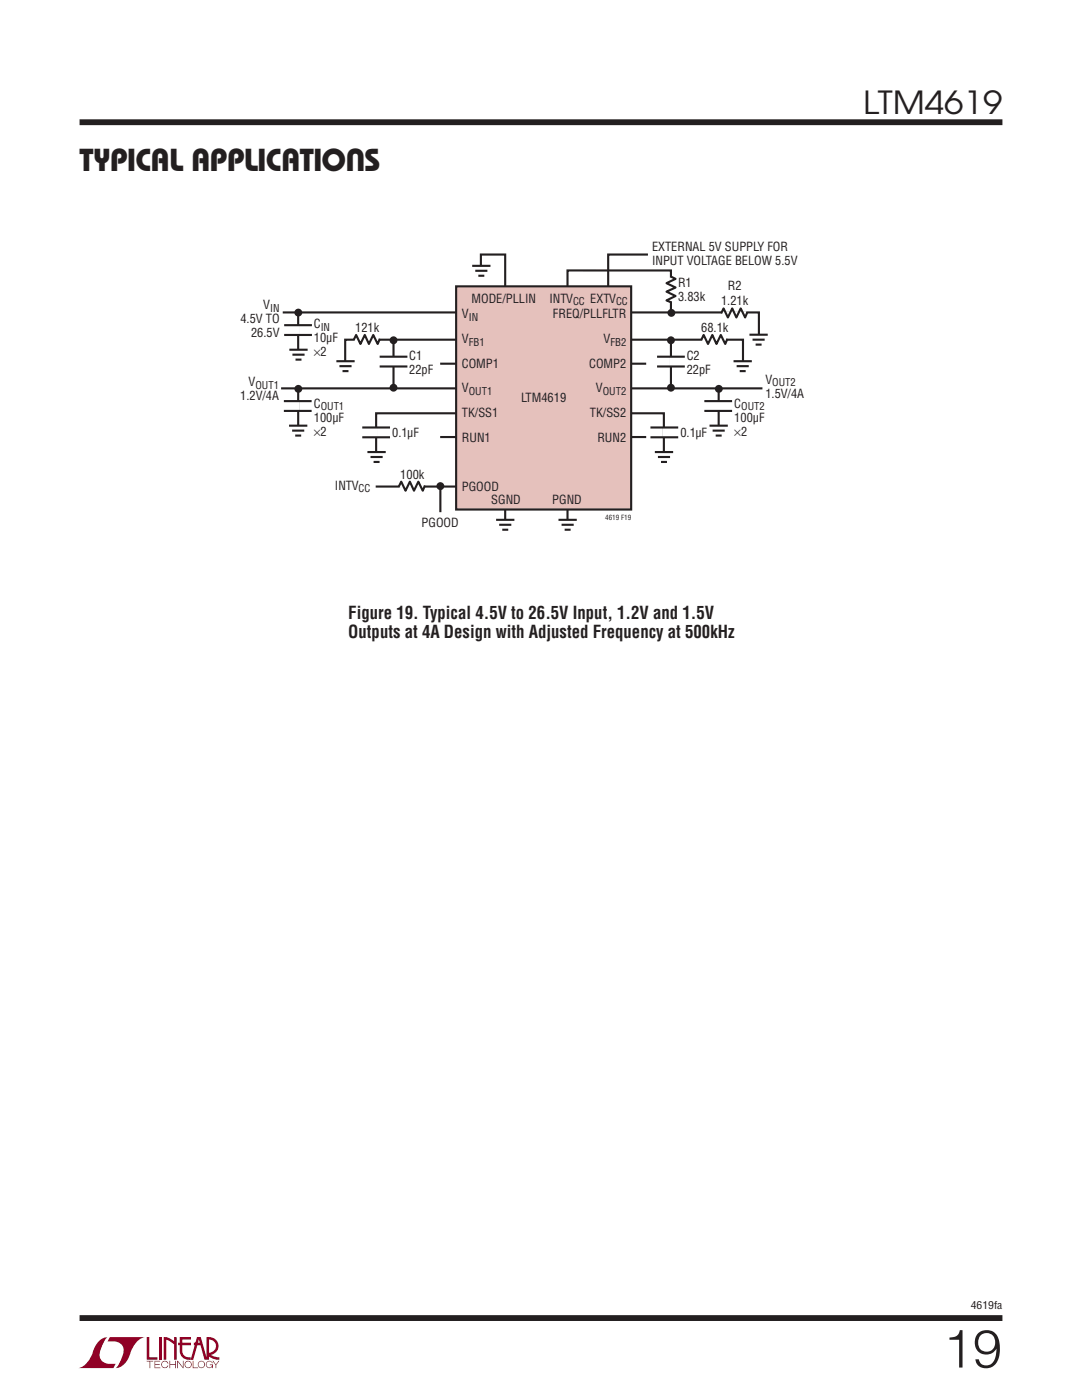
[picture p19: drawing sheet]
<svg xmlns="http://www.w3.org/2000/svg" width="216mm" height="279mm" viewBox="0 0 216 279" stroke-linecap="round" stroke-linejoin="round" font-family="sans-serif">
<defs><g id="words">
<text font-size="10.6" fill="#231f20" x="188.2" y="272.9">19</text>
<g font-size="6.3" fill="#231f20">
<text x="172.2" y="22.8">LTM4619</text>
<text x="15.9" y="34.1">TY</text>
<text x="18.6" y="34.1">P</text>
<text x="18.6" y="34.1">I</text>
<text x="18.6" y="34.1">C</text>
<text x="18.6" y="34.1">A</text>
<text x="18.6" y="34.1">L</text>
<text x="38.1" y="34.1">applications</text>
</g>
<g font-size="3.5" fill="#231f20">
<text x="69.5" y="123.5">Figure 19. Typical 4.5V to 26.5V Input, 1.2V and 1.5V</text>
<text x="69.5" y="127.4">Outputs at 4A Design with Adjusted Frequency at 500kHz</text>
</g>
<g font-size="2.5" fill="#231f20">
<text x="130.1" y="50">EXTERNAL 5V SUPPLY FOR</text>
<text x="130.1" y="52.9">INPUT VOLTAGE BELOW 5.5V</text>
<text x="135.3" y="57.3">R1</text>
<text x="145.2" y="57.9">R2</text>
<text x="48" y="64.5">4.5V TO</text>
<text x="52.5" y="61.7">V</text>
<text x="62.6" y="65.5">C</text>
<text x="92.2" y="63.5">V</text>
<text x="94.1" y="60.4">MODE/PLLIN</text>
<text x="109.6" y="60.4">INTV</text>
<text x="110.3" y="63.5">FREQ/PLLFLTR</text>
<text x="117.8" y="60.4">EXTV</text>
<text x="135.3" y="60.1">3.83k</text>
<text x="143.9" y="60.8">1.21k</text>
<text x="50.1" y="67.3">26.5V</text>
<text x="62.6" y="68.3">10µF</text>
<text x="62.6" y="71.1">×2</text>
<text x="70.9" y="66.2">121k</text>
<text x="81.7" y="71.8">C1</text>
<text x="92.2" y="68.4">V</text>
<text x="120.4" y="68.4">V</text>
<text x="137" y="71.8">C2</text>
<text x="139.9" y="66.2">68.1k</text>
<text x="49.6" y="77">V</text>
<text x="81.7" y="74.6">22pF</text>
<text x="92.2" y="73.4">COMP1</text>
<text x="117.6" y="73.4">COMP2</text>
<text x="137" y="74.6">22pF</text>
<text x="152.7" y="76.6">V</text>
<text x="47.9" y="79.8">1.2V/4A</text>
<text x="62.6" y="81.3">C</text>
<text x="92.2" y="78.3">V</text>
<text x="92.2" y="83.2">TK/SS1</text>
<text x="104" y="80.2">LTM4619</text>
<text x="117.7" y="83.2">TK/SS2</text>
<text x="118.9" y="78.3">V</text>
<text x="146.5" y="81.3">C</text>
<text x="152.7" y="79.4">1.5V/4A</text>
<text x="62.6" y="84.2">100µF</text>
<text x="62.6" y="87">×2</text>
<text x="78.3" y="87.3">0.1µF</text>
<text x="92.2" y="88.2">RUN1</text>
<text x="119.2" y="88.2">RUN2</text>
<text x="135.8" y="87.3">0.1µF</text>
<text x="146.5" y="84.2">100µF</text>
<text x="146.5" y="87">×2</text>
<text x="79.9" y="95.5">100k</text>
<text x="66.8" y="97.8">INTV</text>
<text x="92.2" y="98.1">PGOOD</text>
<text x="98" y="100.7">SGND</text>
<text x="110.2" y="100.7">PGND</text>
<text x="84.1" y="105.2">PGOOD</text>
</g>
<g font-size="2.1" fill="#231f20">
<text x="53.9" y="62.2">IN</text>
<text x="93.5" y="64">IN</text>
<text x="114.4" y="60.9">CC</text>
<text x="122.9" y="60.9">CC</text>
<text x="64" y="66">IN</text>
<text x="93.5" y="69">FB1</text>
<text x="121.8" y="69">FB2</text>
<text x="51" y="77.5">OUT1</text>
<text x="154.1" y="77.1">OUT2</text>
<text x="64" y="81.9">OUT1</text>
<text x="93.5" y="78.8">OUT1</text>
<text x="120.3" y="78.8">OUT2</text>
<text x="147.9" y="81.9">OUT2</text>
<text x="71.6" y="98.3">CC</text>
<text x="193.7" y="261.2">4619fa</text>
</g>
<text font-size="1.4" fill="#231f20" x="120.8" y="103.9">4619 F19</text>
</g></defs>
<g fill="#900126">
<path d="M29.3 266.8h.5v4.1h1.6v.5h-2.1z"/>
<path d="M20 267.4l1-.5h.5h-.1a6.2 6.2 0 0 0-1.5 4 2.58 2.58 0 0 0 3.2 1.3l-.5 .8h-7a4.9 4.9 0 0 0 3.1-3.8l.4-.7z"/>
<path d="M21.9 266.9h7a4.9 4.9 0 0 0-3.1 3.7 3.2 3.2 0 0 1-2.7 2.4h.1a6.2 6.2 0 0 0 1.4-4.1 2.58 2.58 0 0 0-3.1-1.2z"/>
<path d="M31.8 266.8h.5v4.6h-.5z"/>
<path d="M32.7 266.8l1 .2 1 .7v-.9h.5v4.6h-.5v-3.1l-1.5-.9v4h-.5z"/>
<path d="M29.3 271.6h1.3v.1h-.6v1.3h-.2v-1.3h-.5z"/>
<path d="M30.8 271.6h1.2v.1h-1v.5h.9v.2h-.9v.5h1v.1h-1.2z"/>
<path d="M33.8 271.6h.2v.6h1v-.6h.1v1.4h-.1v-.6h-1v.6h-.2z"/>
<path d="M35.4 271.6h.1l1 1.2v-1.2h.1v1.4l-1.1-1.2v1.2h-.1z"/>
<path d="M38.5 271.6h.1v1.3h.9v.1h-1z"/>
<path d="M42.4 271.6h.1l.6 .7 .5-.7h.2l-.7 .8v.6h-.1v-.6z"/>
<path d="M35.9 266.8h2.2v.5h-1.7v.7h1.7v.5h-1.7v1.1a1.32 1.32 0 0 0 1.6 1.3v.5l1.3-4.6h.8l1.1 4.1v-4.1a1.84 1.84 0 0 1 2.3 1.4 1.84 1.84 0 0 1-1.4 2.2l.7 .4 1 .1v.5l-1.2-.2-1.1-.6v-.6a1.34 1.34 0 0 0 1.6-1.2 1.34 1.34 0 0 0-1.4-1.5v4.1h-.9l-.8-2.9h-1.3v-.5h1.2l-.2-.7-1.1 4.1a2.06 2.06 0 0 1-2.7-1.3v-1.6h-.4v-.5h.4z"/>
<path d="M37 271.8a.72 .72 0 0 1 1.2 .1 .72 .72 0 0 1-.4 1.1 .72 .72 0 0 1-1-.7h.2a.59 .59 0 0 0 .8 .5 .59 .59 0 0 0 .2-.9 .59 .59 0 0 0-1 .2v.2h-.2z"/>
<path d="M39.7 271.8a.72 .72 0 0 1 1.1 .1 .72 .72 0 0 1-.4 1.1 .72 .72 0 0 1-.9-.7h.1a.59 .59 0 0 0 .8 .5 .59 .59 0 0 0 .2-.9 .59 .59 0 0 0-1 .2v.2h-.1z"/>
<path d="M41.3 271.8a.72 .72 0 0 1 1.2 .2h-.2a.59 .59 0 0 0-.9-.1 .59 .59 0 0 0 .1 .9 .59 .59 0 0 0 .9-.4h-.5v-.1h.6v.7h-.1v-.3a.73 .73 0 0 1-1.1 .2 .73 .73 0 0 1 0-1.1z"/>
<path d="M32.4 271.8a.71 .71 0 0 1 1.2 .3h-.1a.59 .59 0 0 0-.9-.3 .59 .59 0 0 0-.1 1 .59 .59 0 0 0 .9-.3h.2a.73 .73 0 0 1-1.1 .4 .73 .73 0 0 1-.1-1.1z"/>
</g>
<path d="M15.9 24.4h184.1M15.9 263h184.1" fill="none" stroke="#231f20" stroke-width="1.2" stroke-linecap="butt"/>
<path d="M96 54.1v-3.3h4.8v54.4M129.3 50.8h-7.9v10.1M56.1 77.5h96M56.4 62.4h95v4.9M87.8 72.6h41.1M133.9 62.4v-8.4h-20.7v51M148.3 73.5v-5.7h-79.4v5.8M75 97.1h19.2M87.8 87.2h41.1M132.5 91.3v-8.8h-57.4v8.9" fill="none" stroke="#231f20" stroke-width=".42"/>
<path d="M91 57.2h34.9v44.5h-34.9z" fill="#e5c1bc" stroke="#231f20" stroke-width=".42"/>
<path d="M70.8 67.7h4.8M140.1 67.7h4.8M144.1 62.5h4.8M79.8 97h4.8M143.3 80.1v1.9" fill="none" stroke="#fff" stroke-width=".71" stroke-linecap="butt"/>
<path d="M75.8 67.6l-.4 1.1-.9-1.9-.9 1.9-.8-1.9-.9 1.9-.8-1.9-.5 1M143.4 77.4v8.8M145.1 67.6l-.4 1.1-.9-1.9-.8 1.9-.9-1.9-.8 1.9-.9-1.9-.5 1M149.1 62.3l-.4 1.1-.9-1.8-.9 1.8-.8-1.8-.9 1.8-.8-1.8-.5 .9M84.8 96.9l-.4 1-.9-1.8-.9 1.8-.8-1.8-.9 1.8-.8-1.8-.5 1M140.5 80.1h5.6M140.5 82h5.6M141.6 85h3.6M142.2 85.9h2.4M142.8 86.9h1.2" fill="none" stroke="#231f20" stroke-width=".42"/>
<path d="M143.4 85v2.2" fill="none" stroke="#fff" stroke-width=".97" stroke-linecap="butt"/>
<circle cx="143.4" cy="77.6" r=".79" fill="#231f20"/>
<path d="M59.5 77.4v8.8M56.6 80.1h5.6M56.6 82h5.6M57.7 85h3.6M58.3 85.9h2.4M58.9 86.9h1.2" fill="none" stroke="#231f20" stroke-width=".42"/>
<path d="M59.4 80.1v1.9" fill="none" stroke="#fff" stroke-width=".71" stroke-linecap="butt"/>
<path d="M59.5 85v2.2" fill="none" stroke="#fff" stroke-width=".97" stroke-linecap="butt"/>
<circle cx="59.5" cy="77.6" r=".79" fill="#231f20"/>
<path d="M100.8 103.8v2.2M113.3 103.8v2.2" fill="none" stroke="#fff" stroke-width=".97" stroke-linecap="butt"/>
<path d="M59.5 62.6v8.7M99 103.7h3.6M99.6 104.7h2.4M100.2 105.7h1.2M111.4 103.7h3.7M112.1 104.7h2.4M112.7 105.7h1.2" fill="none" stroke="#231f20" stroke-width=".42"/>
<circle cx="59.5" cy="62.4" r=".79" fill="#231f20"/>
<path d="M59.5 64.9v1.9M75.1 85.3v2M132.6 85.3v2" fill="none" stroke="#fff" stroke-width=".71" stroke-linecap="butt"/>
<g fill="none" stroke="#231f20" stroke-width=".42">
<path d="M56.7 64.9h5.5M56.7 66.9h5.5M57.7 69.8h3.7M58.4 70.8h2.4M59 71.8h1.2M78.5 67.9v9.6M72.3 85.3h5.5M72.3 87.3h5.5M73.3 90.2h3.7M73.9 91.2h2.5M74.5 92.2h1.2M129.8 85.3h5.5"/>
<path d="M129.8 87.3h5.5M130.7 90.2h3.6M131.3 91.2h2.4M131.9 92.2h1.2"/>
</g>
<path d="M59.6 69.8v2.2M75.1 90.2v2.2M132.5 90.2v2.2" fill="none" stroke="#fff" stroke-width=".97" stroke-linecap="butt"/>
<circle cx="78.5" cy="67.9" r=".79" fill="#231f20"/>
<path d="M87.9 97v5.2" fill="none" stroke="#231f20" stroke-width=".42"/>
<g fill="#231f20">
<circle cx="87.9" cy="97" r=".79"/>
<circle cx="78.5" cy="77.4" r=".79"/>
</g>
<path d="M68.9 72.1v2.2M148.2 72.1v2.2" fill="none" stroke="#fff" stroke-width=".97" stroke-linecap="butt"/>
<path d="M67.1 72.1h3.7M67.7 73.1h2.5M68.3 74.1h1.2M75.8 71.2h5.5M75.8 73.1h5.5M133.9 67.9v9.6M146.4 72.1h3.6M147 73.1h2.4M147.6 74.1h1.2" fill="none" stroke="#231f20" stroke-width=".42"/>
<path d="M78.5 71.2v1.9" fill="none" stroke="#fff" stroke-width=".71" stroke-linecap="butt"/>
<g fill="#231f20">
<circle cx="133.9" cy="67.9" r=".79"/>
<circle cx="134" cy="62.4" r=".79"/>
<circle cx="133.9" cy="77.4" r=".79"/>
</g>
<path d="M133.9 55.4v4.8M133.9 71.2v1.9" fill="none" stroke="#fff" stroke-width=".71" stroke-linecap="butt"/>
<path d="M94.2 53.1h3.7M94.8 54h2.5M95.4 55h1.2M133.8 55.2l1 .5-1.8 .8 1.8 .9-1.8 .8 1.8 .9-1.8 .9 1 .4M131.1 71.2h5.5M131.1 73.1h5.5M149.5 66.8h3.7M150.2 67.8h2.4M150.8 68.8h1.2" fill="none" stroke="#231f20" stroke-width=".42"/>
<path d="M96.1 53.1v2.2M151.4 66.8v2.2" fill="none" stroke="#fff" stroke-width=".97" stroke-linecap="butt"/>
<use href="#words"/>
</svg>
